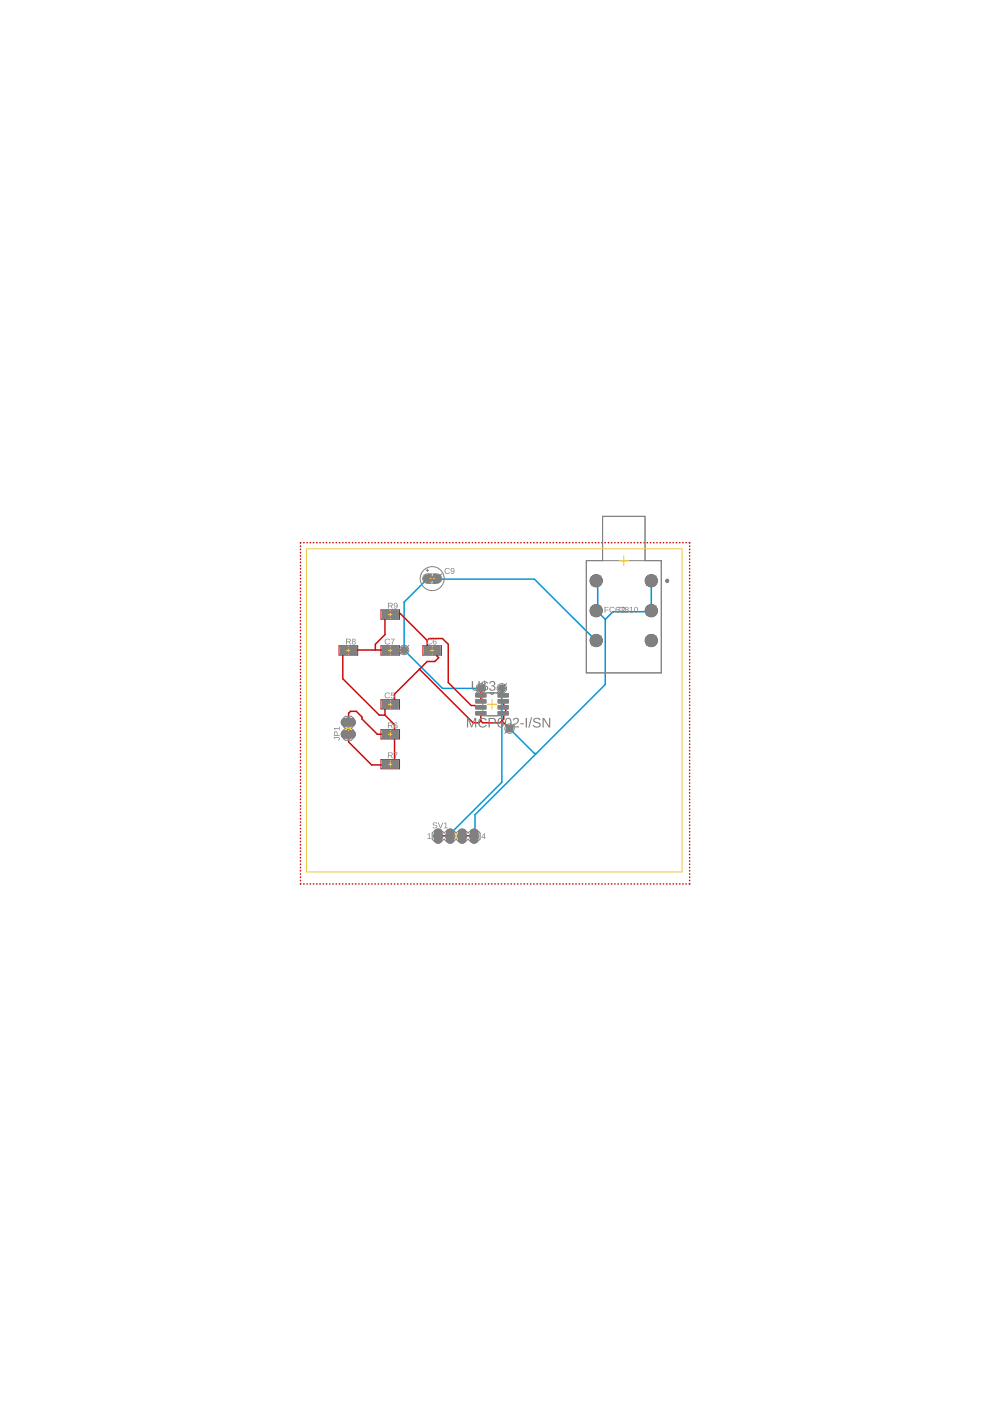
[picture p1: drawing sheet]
<svg xmlns="http://www.w3.org/2000/svg" width="210mm" height="297mm" viewBox="0 0 210 297" stroke-linecap="round" stroke-linejoin="round" font-family="sans-serif">
<circle cx="92.6" cy="122.7" r=".83" fill="#808080" stroke="#808080" stroke-width=".21"/>
<g fill="#808080" stroke="#808080" stroke-width=".21">
<circle cx="90.6" cy="122.7" r=".76"/>
<circle cx="138.1" cy="123.1" r="1.29"/>
<circle cx="138.1" cy="129.5" r="1.29"/>
<circle cx="138.1" cy="135.8" r="1.29"/>
<circle cx="126.4" cy="123.1" r="1.29"/>
<circle cx="126.4" cy="129.5" r="1.29"/>
<circle cx="126.4" cy="135.8" r="1.29"/>
<circle cx="108" cy="154.5" r=".68"/>
<circle cx="85.7" cy="137.8" r=".68"/>
<circle cx="101.9" cy="145.9" r=".68"/>
<circle cx="106.4" cy="145.9" r=".68"/>
</g>
<path d="M73.1 155.7h1.5M73.1 153.1h1.5M92.9 176.5v1.5M95.4 176.5v1.5M98 176.5v1.5M100.5 176.5v1.5" fill="none" stroke="#808080" stroke-width="1.7"/>
<path d="M90.6 122.7l-4.9 5v10.1l8.1 8.1h8.1M92.6 122.7l20.7 .1 13.1 13M126.4 123.1l.3 .1v6.1l-.3 .2 1.9 1.8M128.3 131.3v13.8l-27.6 27.6v4.5l-.2 .1M138.1 123.1v6.6h-8.1l-1.7 1.6M106.4 145.9v19.9l-11 11v.5M108 154.5l5.3 5.2h.4" fill="none" stroke="#0696d7" stroke-width=".32"/>
<circle cx="92.6" cy="122.7" r=".71" fill="#0dab76" stroke="#0dab76" stroke-width=".21"/>
<circle cx="92.6" cy="122.7" r=".4" fill="#fff" stroke="#000" stroke-width=".21"/>
<circle cx="90.6" cy="122.7" r=".66" fill="#0dab76" stroke="#0dab76" stroke-width=".21"/>
<circle cx="90.6" cy="122.7" r=".4" fill="#fff" stroke="#000" stroke-width=".21"/>
<circle cx="138.1" cy="123.1" r="1.21" fill="#0dab76" stroke="#0dab76" stroke-width=".21"/>
<circle cx="138.1" cy="123.1" r=".8" fill="#fff" stroke="#000" stroke-width=".21"/>
<circle cx="138.1" cy="129.5" r="1.21" fill="#0dab76" stroke="#0dab76" stroke-width=".21"/>
<circle cx="138.1" cy="129.5" r=".8" fill="#fff" stroke="#000" stroke-width=".21"/>
<circle cx="138.1" cy="135.8" r="1.21" fill="#0dab76" stroke="#0dab76" stroke-width=".21"/>
<circle cx="138.1" cy="135.8" r=".8" fill="#fff" stroke="#000" stroke-width=".21"/>
<circle cx="126.4" cy="123.1" r="1.21" fill="#0dab76" stroke="#0dab76" stroke-width=".21"/>
<circle cx="126.4" cy="123.1" r=".8" fill="#fff" stroke="#000" stroke-width=".21"/>
<circle cx="126.4" cy="129.5" r="1.21" fill="#0dab76" stroke="#0dab76" stroke-width=".21"/>
<circle cx="126.4" cy="129.5" r=".8" fill="#fff" stroke="#000" stroke-width=".21"/>
<circle cx="126.4" cy="135.8" r="1.21" fill="#0dab76" stroke="#0dab76" stroke-width=".21"/>
<circle cx="126.4" cy="135.8" r=".8" fill="#fff" stroke="#000" stroke-width=".21"/>
<path d="M73.1 155.7h1.5" fill="none" stroke="#0dab76" stroke-width="1.5"/>
<circle cx="73.9" cy="155.7" r=".51" fill="#fff" stroke="#000" stroke-width=".21"/>
<path d="M73.1 153.1h1.5" fill="none" stroke="#0dab76" stroke-width="1.5"/>
<circle cx="73.9" cy="153.1" r=".51" fill="#fff" stroke="#000" stroke-width=".21"/>
<path d="M92.9 176.5v1.5" fill="none" stroke="#0dab76" stroke-width="1.5"/>
<circle cx="92.9" cy="177.3" r=".51" fill="#fff" stroke="#000" stroke-width=".21"/>
<path d="M95.4 176.5v1.5" fill="none" stroke="#0dab76" stroke-width="1.5"/>
<circle cx="95.4" cy="177.3" r=".51" fill="#fff" stroke="#000" stroke-width=".21"/>
<path d="M98 176.5v1.5" fill="none" stroke="#0dab76" stroke-width="1.5"/>
<circle cx="98" cy="177.3" r=".51" fill="#fff" stroke="#000" stroke-width=".21"/>
<path d="M100.5 176.5v1.5" fill="none" stroke="#0dab76" stroke-width="1.5"/>
<circle cx="100.5" cy="177.3" r=".51" fill="#fff" stroke="#000" stroke-width=".21"/>
<circle cx="108" cy="154.5" r=".59" fill="#0dab76" stroke="#0dab76" stroke-width=".21"/>
<circle cx="108" cy="154.5" r=".38" fill="#fff" stroke="#000" stroke-width=".21"/>
<circle cx="85.7" cy="137.8" r=".59" fill="#0dab76" stroke="#0dab76" stroke-width=".21"/>
<circle cx="85.7" cy="137.8" r=".38" fill="#fff" stroke="#000" stroke-width=".21"/>
<circle cx="101.9" cy="145.9" r=".59" fill="#0dab76" stroke="#0dab76" stroke-width=".21"/>
<circle cx="101.9" cy="145.9" r=".38" fill="#fff" stroke="#000" stroke-width=".21"/>
<circle cx="106.4" cy="145.9" r=".59" fill="#0dab76" stroke="#0dab76" stroke-width=".21"/>
<circle cx="106.4" cy="145.9" r=".38" fill="#fff" stroke="#000" stroke-width=".21"/>
<g fill="#c90d0c" stroke="#c90d0c" stroke-width=".21">
<path d="M81.1 148.6h1.3v1.5h-1.3z"/>
<path d="M83 148.6h1.3v1.5h-1.3z"/>
<path d="M90 137.2h1.3v1.5h-1.3z"/>
<path d="M91.9 137.2h1.3v1.5h-1.3z"/>
<path d="M81.1 137.2h1.3v1.5h-1.3z"/>
<path d="M83 137.2h1.3v1.5h-1.3z"/>
<path d="M81.1 154.9h1.3v1.5h-1.3z"/>
<path d="M83 154.9h1.3v1.5h-1.3z"/>
<path d="M81.1 161.3h1.3v1.5h-1.3z"/>
<path d="M83 161.3h1.3v1.5h-1.3z"/>
<path d="M72.3 137.2h1.3v1.5h-1.3z"/>
<path d="M74.1 137.2h1.4v1.5h-1.4z"/>
<path d="M81.1 129.6h1.3v1.4h-1.3z"/>
<path d="M83 129.6h1.3v1.4h-1.3z"/>
<path d="M101 147.2h2v.5h-2z"/>
<path d="M101 148.4h2v.6h-2z"/>
<path d="M101 149.7h2v.5h-2z"/>
<path d="M101 151h2v.5h-2z"/>
<path d="M105.7 151h2v.5h-2z"/>
<path d="M105.7 149.7h2v.5h-2z"/>
<path d="M105.7 148.4h2v.6h-2z"/>
<path d="M105.7 147.2h2v.5h-2z"/>
</g>
<g fill="none" stroke="#c90d0c" stroke-width=".32">
<path d="M63.7 115.8h.1M63.7 116.4v.1M63.7 117.1v.1M63.7 117.8v.1M63.7 118.5v.1M63.7 119.2v.1M63.7 119.9v.1M63.8 115.1h-.1M64.4 115.1h.1M65.1 115.1h.1M65.8 115.1h.1M66.4 115.1h.1"/>
<path d="M67.1 115.1h.1M67.8 115.1h.1M68.5 115.1h.1M69.2 115.1h.1M69.9 115.1h.1M70.6 115.1h.1M71.3 115.1h.1M71.9 115.1h.1M72.6 115.1h.1M73.3 115.1h.1M74 115.1h.1M74.7 115.1h.1"/>
<path d="M75.4 115.1h.1M76.1 115.1h.1M76.8 115.1h.1M77.4 115.1h.1M78.1 115.1h.1M78.8 115.1h.1M79.5 115.1h.1M80.2 115.1h.1M80.9 115.1h.1M81.6 115.1h.1M82.3 115.1h.1M82.9 115.1h.1"/>
<path d="M83.6 115.1h.1M84.3 115.1h.1M85 115.1h.1M85.7 115.1h.1M86.4 115.1h.1M87.1 115.1h.1M87.8 115.1h.1M88.4 115.1h.1M89.1 115.1h.1M89.8 115.1h.1M90.5 115.1h.1M91.2 115.1h.1"/>
<path d="M91.9 115.1h.1M92.6 115.1h.1M93.2 115.1h.1M93.9 115.1h.1M94.6 115.1h.1M95.3 115.1h.1M96 115.1h.1M96.7 115.1h.1M97.4 115.1h.1M98 115.1h.1M98.7 115.1h.1M99.4 115.1h.1"/>
<path d="M100.1 115.1h.1M100.8 115.1h.1M101.5 115.1h.1M102.2 115.1h.1M102.9 115.1h.1M103.5 115.1h.1M104.2 115.1h.1M104.9 115.1h.1M105.6 115.1h.1M106.3 115.1h.1M107 115.1h.1M107.7 115.1h.1"/>
<path d="M108.4 115.1h.1M109.1 115.1h.1M109.7 115.1h.1M110.4 115.1h.1M111.1 115.1h.1M111.8 115.1h.1M112.5 115.1h.1M113.2 115.1h.1M113.9 115.1h.1M114.5 115.1h.1M115.2 115.1h.1M115.9 115.1h.1"/>
<path d="M116.6 115.1h.1M117.3 115.1h.1M118 115.1h.1M118.7 115.1h.1M119.3 115.1h.1M120 115.1h.1M120.7 115.1h.1M121.4 115.1h.1M122.1 115.1h.1M122.8 115.1h.1M123.5 115.1h.1M124.2 115.1h.1"/>
<path d="M124.8 115.1h.1M125.5 115.1h.1M126.2 115.1h.1M126.9 115.1h.1M127.6 115.1h.1M128.3 115.1h.1M129 115.1h.1M129.6 115.1h.1M130.3 115.1h.1M131 115.1h.1M131.7 115.1h.1M132.4 115.1h.1"/>
<path d="M133.1 115.1h.1M133.8 115.1h.1M134.5 115.1h.1M135.1 115.1h.1M135.8 115.1h.1M136.5 115.1h.1M137.2 115.1h.1M137.9 115.1h.1M138.6 115.1h.1M139.3 115.1h.1M140 115.1h.1M140.7 115.1h.1"/>
<path d="M141.3 115.1h.1M142 115.1h.1M142.7 115.1h.1M143.4 115.1h.1M144.1 115.1h.1M144.8 115.1h.1M145.5 115.1h.1M146.1 115.1h.1M146.2 115.8h.1M146.2 116.4v.1M146.2 117.1v.1M146.2 117.8v.1"/>
<path d="M146.2 118.5v.1M146.2 119.2v.1M146.2 119.9v.1M63.7 120.6h.1M63.7 121.3h.1M63.7 121.9v.1M63.7 122.6v.1M63.7 123.3v.1M63.7 124v.1M63.7 124.7v.1M63.7 125.4v.1M63.7 126.1v.1"/>
<path d="M63.7 126.8v.1M63.7 127.5h.1M63.7 128.1v.1M63.7 128.8v.1M63.7 129.5v.1M63.7 130.2v.1M63.7 130.9v.1M63.7 131.6v.1M63.7 132.3v.1M63.7 133h.1M63.7 133.6v.1M63.7 134.3v.1"/>
<path d="M63.7 135v.1M63.7 135.7v.1M63.7 136.4v.1M63.7 137.1v.1M63.7 137.8v.1M63.7 138.5v.1M63.7 139.1v.1M63.7 139.8v.1M72.9 137.9l-.2 .3v5.7l7.7 7.7h1.2M74.8 137.9l6.4-.1 .4-.4 .4 .4-.2 .1M81.8 130.3l-.2 .2v4.1l-2 2v1.2M83.7 130.3l.4-.2h.8l5.7 5.7"/>
<path d="M85.7 137.8l-2 .1M90.6 135.8l.1 2.1M90.6 135.8l.4-.4h2.8l1.2 1.2v8.1l4.9 4.9h.8l.4 .4h.9M92.6 137.9v-.1l.4 .4-.4 .4v.4l.4 .4-.8 .9h-1.6l-1.7 1.6M146.2 120.6h.1M146.2 121.3h.1M146.2 121.9v.1M146.2 122.6v.1M146.2 123.3v.1M146.2 124v.1M146.2 124.7v.1M146.2 125.4v.1"/>
<path d="M146.2 126.1v.1M146.2 126.8v.1M146.2 127.5h.1M146.2 128.1v.1M146.2 128.8v.1M146.2 129.5v.1M146.2 130.2v.1M146.2 130.9v.1M146.2 131.6v.1M146.2 132.3v.1M146.2 133h.1M146.2 133.6v.1"/>
<path d="M146.2 134.3v.1M146.2 135v.1M146.2 135.7v.1M146.2 136.4v.1M146.2 137.1v.1M146.2 137.8v.1M146.2 138.5v.1M146.2 139.1v.1M146.2 139.8v.1M63.7 140.5v.1M63.7 141.2v.1M63.7 141.9v.1"/>
<path d="M63.7 142.6v.1M63.7 143.3v.1M63.7 144v.1M63.7 144.7h.1M63.7 145.4h.1M63.7 146v.1M63.7 146.7v.1M63.7 147.4v.1M63.7 148.1v.1M63.7 148.8v.1M63.7 149.5v.1M63.7 150.2h.1"/>
<path d="M63.7 150.9h.1M63.7 151.6h.1M63.7 152.2v.1M63.7 152.9v.1M63.7 153.6v.1M63.7 154.3v.1M63.7 155v.1M63.7 155.7h.1M63.7 156.4h.1M63.7 157.1h.1M63.7 157.7v.1M63.7 158.4v.1"/>
<path d="M63.7 159.1v.1M63.7 159.8v.1M73.9 155.7v1.6l4.9 4.9h2.8l.2-.2M73.9 153.1v.1l.4-.4-.4-.4v-1.2l.4-.4h1.2l1.3 1.2v.4l3.2 3.3h1.8M81.6 151.6l2.1 2v8.4M81.8 149.3l-.2 .3v2M83.7 155.7h.1M88.9 141.9l-5.2 5.3v2.1M88.9 141.9l11.4 11.3h1.2l.4-.4M101.9 145.9l.1 2.8M102 151.2l-.1 1.6M102 147.4l-.1 .2"/>
<path d="M106.4 152.8l1.6 1.7M106.4 145.9v1.7l.3-.2M106.7 148.7l.1 .1v1.2M106.7 150h.1M106.8 150l.4 .4v.8M107.2 151.2l-.4 .4v.8l-.8 .8h-3.7l-.4-.4M107.2 151.2h-.5M146.2 140.5v.1M146.2 141.2v.1M146.2 141.9v.1M146.2 142.6v.1M146.2 143.3v.1"/>
<path d="M146.2 144v.1M146.2 144.7h.1M146.2 145.4h.1M146.2 146v.1M146.2 146.7v.1M146.2 147.4v.1M146.2 148.1v.1M146.2 148.8v.1M146.2 149.5v.1M146.2 150.2h.1M146.2 150.9h.1M146.2 151.6h.1"/>
<path d="M146.2 152.2v.1M146.2 152.9v.1M146.2 153.6v.1M146.2 154.3v.1M146.2 155v.1M146.2 155.7h.1M146.2 156.4h.1M146.2 157.1h.1M146.2 157.7v.1M146.2 158.4v.1M146.2 159.1v.1M146.2 159.8v.1"/>
<path d="M63.7 160.5v.1M63.7 161.2v.1M63.7 161.9h.1M63.7 162.6h.1M63.7 163.2v.1M63.7 163.9v.1M63.7 164.6v.1M63.7 165.3v.1M63.7 166v.1M63.7 166.7v.1M63.7 167.4h.1M63.7 168.1h.1"/>
<path d="M63.7 168.8h.1M63.7 169.4v.1M63.7 170.1v.1M63.7 170.8v.1M63.7 171.5v.1M63.7 172.2v.1M63.7 172.9v.1M63.7 173.6v.1M63.7 174.3h.1M63.7 174.9v.1M63.7 175.6v.1M63.7 176.3v.1"/>
<path d="M63.7 177v.1M63.7 177.7v.1M63.7 178.4v.1M63.7 179.1v.1M63.7 179.8v.1M92.9 177.3h2.5M98 177.3h2.5M146.2 160.5v.1M146.2 161.2v.1M146.2 161.9h.1M146.2 162.6h.1M146.2 163.2v.1"/>
<path d="M146.2 163.9v.1M146.2 164.6v.1M146.2 165.3v.1M146.2 166v.1M146.2 166.7v.1M146.2 167.4h.1M146.2 168.1h.1M146.2 168.8h.1M146.2 169.4v.1M146.2 170.1v.1M146.2 170.8v.1M146.2 171.5v.1"/>
<path d="M146.2 172.2v.1M146.2 172.9v.1M146.2 173.6v.1M146.2 174.3h.1M146.2 174.9v.1M146.2 175.6v.1M146.2 176.3v.1M146.2 177v.1M146.2 177.7v.1M146.2 178.4v.1M146.2 179.1v.1M146.2 179.8v.1"/>
<path d="M63.7 180.4v.1M63.7 181.1v.1M63.7 181.8v.1M63.7 182.5v.1M63.7 183.2v.1M63.7 183.9v.1M63.7 184.6v.1M63.7 185.3v.1M63.7 185.9v.1M63.7 186.6v.1M63.7 187.3l.1 .1M64.4 187.4h.1"/>
<path d="M65.1 187.4h.1M65.8 187.4h.1M66.4 187.4h.1M67.1 187.4h.1M67.8 187.4h.1M68.5 187.4h.1M69.2 187.4h.1M69.9 187.4h.1M70.6 187.4h.1M71.3 187.4h.1M71.9 187.4h.1M72.6 187.4h.1"/>
<path d="M73.3 187.4h.1M74 187.4h.1M74.7 187.4h.1M75.4 187.4h.1M76.1 187.4h.1M76.8 187.4h.1M77.4 187.4h.1M78.1 187.4h.1M78.8 187.4h.1M79.5 187.4h.1M80.2 187.4h.1M80.9 187.4h.1"/>
<path d="M81.6 187.4h.1M82.3 187.4h.1M82.9 187.4h.1M83.6 187.4h.1M84.3 187.4h.1M85 187.4h.1M85.7 187.4h.1M86.4 187.4h.1M87.1 187.4h.1M87.8 187.4h.1M88.4 187.4h.1M89.1 187.4h.1"/>
<path d="M89.8 187.4h.1M90.5 187.4h.1M91.2 187.4h.1M91.9 187.4h.1M92.6 187.4h.1M93.2 187.4h.1M93.9 187.4h.1M94.6 187.4h.1M95.3 187.4h.1M96 187.4h.1M96.7 187.4h.1M97.4 187.4h.1"/>
<path d="M98 187.4h.1M98.7 187.4h.1M99.4 187.4h.1M100.1 187.4h.1M100.8 187.4h.1M101.5 187.4h.1M102.2 187.4h.1M102.9 187.4h.1M103.5 187.4h.1M104.2 187.4h.1M104.9 187.4h.1M105.6 187.4h.1"/>
<path d="M106.3 187.4h.1M107 187.4h.1M107.7 187.4h.1M108.4 187.4h.1M109.1 187.4h.1M109.7 187.4h.1M110.4 187.4h.1M111.1 187.4h.1M111.8 187.4h.1M112.5 187.4h.1M113.2 187.4h.1M113.9 187.4h.1"/>
<path d="M114.5 187.4h.1M115.2 187.4h.1M115.9 187.4h.1M116.6 187.4h.1M117.3 187.4h.1M118 187.4h.1M118.7 187.4h.1M119.3 187.4h.1M120 187.4h.1M120.7 187.4h.1M121.4 187.4h.1M122.1 187.4h.1"/>
<path d="M122.8 187.4h.1M123.5 187.4h.1M124.2 187.4h.1M124.8 187.4h.1M125.5 187.4h.1M126.2 187.4h.1M126.9 187.4h.1M127.6 187.4h.1M128.3 187.4h.1M129 187.4h.1M129.6 187.4h.1M130.3 187.4h.1"/>
<path d="M131 187.4h.1M131.7 187.4h.1M132.4 187.4h.1M133.1 187.4h.1M133.8 187.4h.1M134.5 187.4h.1M135.1 187.4h.1M135.8 187.4h.1M136.5 187.4h.1M137.2 187.4h.1M137.9 187.4h.1M138.6 187.4h.1"/>
<path d="M139.3 187.4h.1M140 187.4h.1M140.7 187.4h.1M141.3 187.4h.1M142 187.4h.1M142.7 187.4h.1M143.4 187.4h.1M144.1 187.4h.1M144.8 187.4h.1M145.5 187.4h.1M146.2 187.3l-.1 .1M146.2 180.4v.1"/>
<path d="M146.2 181.1v.1M146.2 181.8v.1M146.2 182.5v.1M146.2 183.2v.1M146.2 183.9v.1M146.2 184.6v.1M146.2 185.3v.1M146.2 185.9v.1M146.2 186.6v.1"/>
</g>
<circle cx="92.6" cy="122.7" r=".71" fill="#0dab76" stroke="#0dab76" stroke-width=".21"/>
<circle cx="92.6" cy="122.7" r=".4" fill="#fff" stroke="#000" stroke-width=".21"/>
<circle cx="90.6" cy="122.7" r=".66" fill="#0dab76" stroke="#0dab76" stroke-width=".21"/>
<circle cx="90.6" cy="122.7" r=".4" fill="#fff" stroke="#000" stroke-width=".21"/>
<circle cx="138.1" cy="123.1" r="1.21" fill="#0dab76" stroke="#0dab76" stroke-width=".21"/>
<circle cx="138.1" cy="123.1" r=".8" fill="#fff" stroke="#000" stroke-width=".21"/>
<circle cx="138.1" cy="129.5" r="1.21" fill="#0dab76" stroke="#0dab76" stroke-width=".21"/>
<circle cx="138.1" cy="129.5" r=".8" fill="#fff" stroke="#000" stroke-width=".21"/>
<circle cx="138.1" cy="135.8" r="1.21" fill="#0dab76" stroke="#0dab76" stroke-width=".21"/>
<circle cx="138.1" cy="135.8" r=".8" fill="#fff" stroke="#000" stroke-width=".21"/>
<circle cx="126.4" cy="123.1" r="1.21" fill="#0dab76" stroke="#0dab76" stroke-width=".21"/>
<circle cx="126.4" cy="123.1" r=".8" fill="#fff" stroke="#000" stroke-width=".21"/>
<circle cx="126.4" cy="129.5" r="1.21" fill="#0dab76" stroke="#0dab76" stroke-width=".21"/>
<circle cx="126.4" cy="129.5" r=".8" fill="#fff" stroke="#000" stroke-width=".21"/>
<circle cx="126.4" cy="135.8" r="1.21" fill="#0dab76" stroke="#0dab76" stroke-width=".21"/>
<circle cx="126.4" cy="135.8" r=".8" fill="#fff" stroke="#000" stroke-width=".21"/>
<path d="M73.1 155.7h1.5" fill="none" stroke="#0dab76" stroke-width="1.5"/>
<circle cx="73.9" cy="155.7" r=".51" fill="#fff" stroke="#000" stroke-width=".21"/>
<path d="M73.1 153.1h1.5" fill="none" stroke="#0dab76" stroke-width="1.5"/>
<circle cx="73.9" cy="153.1" r=".51" fill="#fff" stroke="#000" stroke-width=".21"/>
<path d="M92.9 176.5v1.5" fill="none" stroke="#0dab76" stroke-width="1.5"/>
<circle cx="92.9" cy="177.3" r=".51" fill="#fff" stroke="#000" stroke-width=".21"/>
<path d="M95.4 176.5v1.5" fill="none" stroke="#0dab76" stroke-width="1.5"/>
<circle cx="95.4" cy="177.3" r=".51" fill="#fff" stroke="#000" stroke-width=".21"/>
<path d="M98 176.5v1.5" fill="none" stroke="#0dab76" stroke-width="1.5"/>
<circle cx="98" cy="177.3" r=".51" fill="#fff" stroke="#000" stroke-width=".21"/>
<path d="M100.5 176.5v1.5" fill="none" stroke="#0dab76" stroke-width="1.5"/>
<circle cx="100.5" cy="177.3" r=".51" fill="#fff" stroke="#000" stroke-width=".21"/>
<circle cx="108" cy="154.5" r=".59" fill="#0dab76" stroke="#0dab76" stroke-width=".21"/>
<circle cx="108" cy="154.5" r=".38" fill="#fff" stroke="#000" stroke-width=".21"/>
<circle cx="85.7" cy="137.8" r=".59" fill="#0dab76" stroke="#0dab76" stroke-width=".21"/>
<circle cx="85.7" cy="137.8" r=".38" fill="#fff" stroke="#000" stroke-width=".21"/>
<circle cx="101.9" cy="145.9" r=".59" fill="#0dab76" stroke="#0dab76" stroke-width=".21"/>
<circle cx="101.9" cy="145.9" r=".38" fill="#fff" stroke="#000" stroke-width=".21"/>
<circle cx="106.4" cy="145.9" r=".59" fill="#0dab76" stroke="#0dab76" stroke-width=".21"/>
<circle cx="106.4" cy="145.9" r=".38" fill="#fff" stroke="#000" stroke-width=".21"/>
<path d="M71.9 136.9h3.9v2h-3.9zM80.8 129.3h3.9v2h-3.9zM80.8 136.9h3.9v2h-3.9zM89.7 136.9h3.9v2h-3.9zM80.8 148.4h3.9v1.9h-3.9zM80.8 154.7h3.9v2h-3.9zM80.8 161.1h3.9v1.9h-3.9z" fill="none" stroke="#c90d0c" stroke-width=".21"/>
<g fill="#808080" stroke="#808080" stroke-width=".21">
<path d="M81 148.5h1.5v1.7h-1.5z"/>
<path d="M83 148.5h1.4v1.7h-1.4z"/>
<path d="M89.9 137.1h1.5v1.7h-1.5z"/>
<path d="M91.8 137.1h1.5v1.7h-1.5z"/>
<path d="M81 137.1h1.5v1.7h-1.5z"/>
<path d="M83 137.1h1.4v1.7h-1.4z"/>
<path d="M81 154.8h1.5v1.7h-1.5z"/>
<path d="M83 154.8h1.4v1.7h-1.4z"/>
<path d="M81 161.2h1.5v1.7h-1.5z"/>
<path d="M83 161.2h1.4v1.7h-1.4z"/>
<path d="M72.2 137.1h1.5v1.7h-1.5z"/>
<path d="M74.1 137.1h1.4v1.7h-1.4z"/>
<path d="M81 129.5h1.5v1.6h-1.5z"/>
<path d="M83 129.5h1.4v1.6h-1.4z"/>
<path d="M100.9 147h2.2v.8h-2.2z"/>
<path d="M100.9 148.3h2.2v.8h-2.2z"/>
<path d="M100.9 149.6h2.2v.7h-2.2z"/>
<path d="M100.9 150.9h2.2v.7h-2.2z"/>
<path d="M105.6 150.9h2.2v.7h-2.2z"/>
<path d="M105.6 149.6h2.2v.7h-2.2z"/>
<path d="M105.6 148.3h2.2v.8h-2.2z"/>
<path d="M105.6 147h2.2v.8h-2.2z"/>
<path d="M81.1 148.6h1.3v1.5h-1.3z"/>
<path d="M83 148.6h1.3v1.5h-1.3z"/>
<path d="M90 137.2h1.3v1.5h-1.3z"/>
<path d="M91.9 137.2h1.3v1.5h-1.3z"/>
<path d="M81.1 137.2h1.3v1.5h-1.3z"/>
<path d="M83 137.2h1.3v1.5h-1.3z"/>
<path d="M81.1 154.9h1.3v1.5h-1.3z"/>
<path d="M83 154.9h1.3v1.5h-1.3z"/>
<path d="M81.1 161.3h1.3v1.5h-1.3z"/>
<path d="M83 161.3h1.3v1.5h-1.3z"/>
<path d="M72.3 137.2h1.3v1.5h-1.3z"/>
<path d="M74.1 137.2h1.4v1.5h-1.4z"/>
<path d="M81.1 129.6h1.3v1.4h-1.3z"/>
<path d="M83 129.6h1.3v1.4h-1.3z"/>
<path d="M101 147.2h2v.5h-2z"/>
<path d="M101 148.4h2v.6h-2z"/>
<path d="M101 149.7h2v.5h-2z"/>
<path d="M101 151h2v.5h-2z"/>
<path d="M105.7 151h2v.5h-2z"/>
<path d="M105.7 149.7h2v.5h-2z"/>
<path d="M105.7 148.4h2v.6h-2z"/>
<path d="M105.7 147.2h2v.5h-2z"/>
<path d="M82.6 148.9h.2v.8h-.2z"/>
<path d="M91.5 137.5h.2v.8h-.2z"/>
<path d="M82.6 137.5h.2v.8h-.2z"/>
<path d="M82.5 155.2h.4v1h-.4z"/>
<path d="M82.5 161.5h.4v1h-.4z"/>
<path d="M73.7 137.4h.3v1h-.3z"/>
<path d="M82.5 129.8h.4v1h-.4z"/>
<circle cx="92.6" cy="122.7" r=".83"/>
</g>
<g fill="#808080" stroke="#808080" stroke-width=".21">
<circle cx="90.6" cy="122.7" r=".76"/>
<circle cx="138.1" cy="123.1" r="1.29"/>
<circle cx="138.1" cy="129.5" r="1.29"/>
<circle cx="138.1" cy="135.8" r="1.29"/>
<circle cx="126.4" cy="123.1" r="1.29"/>
<circle cx="126.4" cy="129.5" r="1.29"/>
<circle cx="126.4" cy="135.8" r="1.29"/>
<circle cx="108" cy="154.5" r=".68"/>
<circle cx="85.7" cy="137.8" r=".68"/>
<circle cx="101.9" cy="145.9" r=".68"/>
<circle cx="106.4" cy="145.9" r=".68"/>
</g>
<path d="M73.1 155.7h1.5M73.1 153.1h1.5M92.9 176.5v1.5M95.4 176.5v1.5M98 176.5v1.5M100.5 176.5v1.5" fill="none" stroke="#808080" stroke-width="1.7"/>
<g fill="none" stroke="#808080" stroke-width=".21">
<path d="M127.8 109.5h9v9.4h3.4v23.8h-15.9v-23.8h3.5zM90.4 120.9h.5M90.6 120.6v.6M73.2 154.4l-.6-.6v-1.3l.6-.6h1.3l.6 .6v1.3l-.6 .6M73.2 154.4l-.6 .6v1.3l.6 .7h1.3l.6-.7v-1.3l-.6-.6M73.2 154.4h1.3M91.6 176.6l.7-.6h1.2l.7 .6 .6-.6h1.3l.6 .6 .6-.6h1.3l.7 .6 .6-.6h1.3l.6 .6v1.3l-.6 .6h-1.3l-.6-.6-.7 .6h-1.3l-.6-.6-.6 .6h-1.3l-.6-.6-.7 .6h-1.2l-.7-.6z"/>
<circle cx="91.6" cy="122.7" r="2.54"/>
</g>
<g fill="#808080">
<path d="M90.7 176.9l.4-.2v1.1h.3v.1h-.8v-.1h.3v-1l-.2 .2z"/>
<path d="M102.6 176.7h.2v.8h.2l-.2 .1v.3h-.1v-.3h-.6zM102.7 176.8l-.5 .7h.5z"/>
</g>
<path d="M103.2 151.8h2.3M103.2 146.9h2.3M104 146.9l.3 .3 .2-.1 .1-.2" fill="none" stroke="#808080" stroke-width=".21"/>
<path d="M101.2 145.9l.2 .1v-.2h.1v.2l.3-.1v.2h-.3l.2 .2-.1 .1-.1-.2-.2 .2-.1-.1 .2-.2h-.2z" fill="#808080"/>
<g fill="none" stroke="#808080" stroke-width=".21">
<path d="M124.3 118.9h15.9v23.8h-15.9zM127.8 118.9v-9.4h9v9.4M73.4 138.6h.9M73.4 137.3h.9M82.3 129.7h.9M82.3 130.9h.9M82.4 137.2h.7M82.4 138.6h.7M90.1 122.7h.8M90.9 121.7h.5v2h-.5zM91.2 137.2h.8M91.3 138.6h.7"/>
<path d="M92.3 122.7h.9M82.3 155h.9M82.3 156.3h.9M82.4 148.7h.7M82.4 150h.7M102.4 146.9h3.9v4.9h-3.9zM102.4 147.2h-1.1v.5h1.1M102.4 148.4h-1.1v.5h1.1M102.4 149.7h-1.1v.5h1.1M102.4 151h-1.1v.5h1.1M104 146.9l.3 .3 .2-.1 .1-.2M106.3 147.2h1v.5h-1"/>
<path d="M106.3 148.4h1v.5h-1M106.3 149.7h1v.5h-1M106.3 151h1v.5h-1M82.3 161.4h.9M82.3 162.7h.9"/>
</g>
<g fill="#808080" stroke="#808080" stroke-width=".21">
<path d="M81.6 148.6h.8v1.5h-.8z"/>
<path d="M83.1 148.6h.8v1.5h-.8z"/>
<path d="M90.5 137.2h.8v1.4h-.8z"/>
<path d="M92 137.2h.8v1.4h-.8z"/>
<path d="M81.6 137.2h.8v1.4h-.8z"/>
<path d="M83.1 137.2h.8v1.4h-.8z"/>
<path d="M91.9 121.7h.5v2h-.5z"/>
<path d="M73.6 155.4h.5v.5h-.5z"/>
<path d="M73.6 152.9h.5v.5h-.5z"/>
<path d="M83.2 155h.6v1.4h-.6z"/>
<path d="M81.7 155h.6v1.4h-.6z"/>
<path d="M83.2 161.3h.6v1.4h-.6z"/>
<path d="M81.7 161.3h.6v1.4h-.6z"/>
<path d="M74.3 137.2h.6v1.4h-.6z"/>
<path d="M72.8 137.2h.6v1.4h-.6z"/>
<path d="M83.2 129.6h.6v1.4h-.6z"/>
<path d="M81.7 129.6h.6v1.4h-.6z"/>
<path d="M95.2 177h.5v.5h-.5z"/>
<path d="M92.6 177h.6v.5h-.6z"/>
<path d="M97.7 177h.5v.5h-.5z"/>
<path d="M100.3 177h.5v.5h-.5z"/>
</g>
<g fill="#808080">
<path d="M101.2 145.9l.2 .1v-.2h.1v.2l.3-.1v.2h-.3l.2 .2-.1 .1-.1-.2-.2 .2-.1-.1 .2-.2h-.2z"/>
<path d="M81.7 147l.6-.2 .4 .3-.2 .1a.46 .46 0 0 0-.7-.1 .46 .46 0 0 0 .1 .7 .46 .46 0 0 0 .7-.1l.1 .1a.63 .63 0 0 1-.9 .1 .63 .63 0 0 1-.1-.9zM82.9 146.8h.7v.2h-.6v.4a.42 .42 0 0 1 .6 .2 .42 .42 0 0 1-.2 .5 .42 .42 0 0 1-.6-.3l.4 .2a.28 .28 0 0 0 .3-.4 .28 .28 0 0 0-.5-.1h-.1z"/>
<path d="M90.6 135.6l.6-.2 .4 .3-.2 .1a.46 .46 0 0 0-.7-.1 .46 .46 0 0 0 .1 .7 .46 .46 0 0 0 .6-.1h.2a.63 .63 0 0 1-1 .2 .63 .63 0 0 1 0-.9zM91.8 135.6l.4-.2 .3 .3-.4-.1-.2 .4a.42 .42 0 0 1 .6 .2 .42 .42 0 0 1-.3 .6 .42 .42 0 0 1-.5-.6zM91.9 136.2a.26 .26 0 0 0 .5 0 .26 .26 0 0 0-.5 0z"/>
<path d="M81.7 135.6l.6-.2 .4 .3-.2 .1a.46 .46 0 0 0-.7-.1 .46 .46 0 0 0 .1 .7 .46 .46 0 0 0 .7-.1h.1a.63 .63 0 0 1-.9 .2 .63 .63 0 0 1-.1-.9zM82.9 135.4h.8l-.5 1.2h-.1v-.3l.4-.7h-.6z"/>
<path d="M94.4 120.6l.6-.2 .4 .3-.2 .1a.46 .46 0 0 0-.7-.1 .46 .46 0 0 0 .1 .7 .46 .46 0 0 0 .7-.1l.1 .1a.63 .63 0 0 1-1 .1 .63 .63 0 0 1 0-.9zM95.6 120.5a.6 .6 0 0 1 .8 .4 .6 .6 0 0 1-.3 .7l-.3 .1-.2-.3 .4 .1 .2-.4a.39 .39 0 0 1-.6 0 .39 .39 0 0 1 0-.6zM95.6 120.9a.3 .3 0 0 0 .6 0 .3 .3 0 0 0-.6 0z"/>
</g>
<circle cx="141.5" cy="123.1" r=".36" fill="#808080" stroke="#808080" stroke-width=".21"/>
<g fill="#808080">
<path d="M131.1 128.7h.4v1l-.2 .2h-.3l-.2-.3h.1a.2 .2 0 0 0 .3 .2 .2 .2 0 0 0 .1-.3v-.7h-.2zM131.9 128.7a.42 .42 0 0 1 .6 .2 .42 .42 0 0 1-.4 .6l-.2 .3h.6v.1h-.8l.5-.7a.24 .24 0 0 0 .1-.4 .24 .24 0 0 0-.4 .2h-.2z"/>
<path d="M70.8 156.3l1.1 .1 .1 .4-.3 .2v-.2a.2 .2 0 0 0 .2-.2 .2 .2 0 0 0-.2-.2h-.8v.3h-.1zM70.9 155.2l.3-.2 .3 .2 .1 .6h.4v.2h-1.2zM71 155.2l-.1 .6h.5v-.5zM70.8 154.4h1.1v-.3h.1v.7h-.1v-.3h-.9l.2 .3h-.2z"/>
<path d="M82.3 153.2h.5a.35 .35 0 0 1 .5 .3 .35 .35 0 0 1-.3 .4l.3 .5h-.2l-.3-.5h-.4v.5h-.1zM82.4 153.3v.5h.4a.23 .23 0 0 0 .3-.3 .23 .23 0 0 0-.3-.2zM83.6 153.3l.3-.1 .4 .2-.5-.1-.2 .5a.42 .42 0 0 1 .7 .2 .42 .42 0 0 1-.4 .5 .42 .42 0 0 1-.4-.5zM83.6 154a.26 .26 0 0 0 .5 0 .26 .26 0 0 0-.5 0z"/>
<path d="M82.3 159.5h.5a.35 .35 0 0 1 .5 .3 .35 .35 0 0 1-.3 .4l.3 .6h-.2l-.3-.5h-.4v.5h-.1zM82.4 159.7v.4h.4a.23 .23 0 0 0 .3-.2 .23 .23 0 0 0-.3-.2zM83.5 159.5h.8l-.4 1.3h-.2l.1-.4 .3-.7h-.6z"/>
<path d="M73.4 135.4h.5a.35 .35 0 0 1 .5 .3 .35 .35 0 0 1-.3 .4l.3 .5h-.2l-.3-.5h-.4v.5h-.1zM73.5 135.6v.4h.4a.23 .23 0 0 0 .3-.2 .23 .23 0 0 0-.3-.2zM74.7 135.5a.36 .36 0 0 1 .6-.1 .36 .36 0 0 1-.1 .6 .35 .35 0 0 1 .1 .5 .35 .35 0 0 1-.6 0 .35 .35 0 0 1 .1-.5l-.2-.2zM74.8 135.7a.23 .23 0 0 0 .4 0 .23 .23 0 0 0-.4 0zM74.7 136.3a.3 .3 0 0 0 .6 0 .3 .3 0 0 0-.6 0z"/>
<path d="M82.3 127.8h.5a.35 .35 0 0 1 .5 .3 .35 .35 0 0 1-.3 .4l.3 .5h-.2l-.3-.5h-.4v.5h-.1zM82.4 127.9v.5h.4a.23 .23 0 0 0 .3-.2 .23 .23 0 0 0-.3-.3zM83.6 127.9a.6 .6 0 0 1 .8 .3 .6 .6 0 0 1-.4 .8h-.3l-.2-.2 .5 .1 .1-.5a.39 .39 0 0 1-.6 .1 .39 .39 0 0 1 .1-.6zM83.6 128.2a.27 .27 0 0 0 .5 0 .27 .27 0 0 0-.5 0z"/>
<path d="M91.9 174.5l.5-.1 .3 .3h-.2a.28 .28 0 0 0-.3-.2 .28 .28 0 0 0-.2 .3 .51 .51 0 0 1 .5 .2 .51 .51 0 0 1 .1 .5l-.2 .1a.55 .55 0 0 1-.7-.3h.2a.33 .33 0 0 0 .4 .2 .33 .33 0 0 0 .2-.3l-.5-.2a.3 .3 0 0 1-.2-.3 .3 .3 0 0 1 .1-.2zM92.8 174.4h.2l.4 1.1 .4-1.1h.2l-.5 1.2h-.2zM94.2 174.6l.4-.2v1.1h.3v.1h-.8v-.1h.3v-1l-.2 .2z"/>
<path d="M100 144.4h.3v1.3a.56 .56 0 0 0 .6 .5 .56 .56 0 0 0 .5-.5v-1.3h.3v1.3a.84 .84 0 0 1-.8 .8 .84 .84 0 0 1-.9-.8zM102.2 144.6l.5-.1v-.2l.6 .3 .2 .3-.3 .1-.3-.3v.6a.57 .57 0 0 1 .6 .6 .57 .57 0 0 1-.6 .5v.2h-.2v-.2a.65 .65 0 0 1-.7-.5l.2-.1 .2 .3 .3 .1v-.7a.53 .53 0 0 1-.6-.3 .53 .53 0 0 1 .1-.6zM102.9 145.5v.7a.34 .34 0 0 0 .4-.3 .34 .34 0 0 0-.4-.4zM102.3 144.8v.3l.4 .2v-.6zM103.9 144.5a.58 .58 0 0 1 .9 0 .58 .58 0 0 1-.2 .9 .57 .57 0 0 1 .4 .8 .57 .57 0 0 1-.8 .3l-.5-.4v-.2h.2a.41 .41 0 0 0 .6 .4 .41 .41 0 0 0 .2-.7l-.5-.1v-.2a.39 .39 0 0 0 .5-.2 .39 .39 0 0 0-.2-.5 .39 .39 0 0 0-.5 .3h-.3z"/>
<path d="M128.2 128.7h.9v.1h-.7v.5h.6v.1h-.6v.5h-.2zM129.4 128.8l.6-.1 .3 .3h-.1a.46 .46 0 0 0-.7 0 .46 .46 0 0 0 0 .7 .46 .46 0 0 0 .7-.2l.1 .1a.63 .63 0 0 1-.9 .2 .63 .63 0 0 1 0-1zM130.6 128.8l.3-.1 .4 .2-.5-.1-.1 .5a.42 .42 0 0 1 .6 .1 .42 .42 0 0 1-.4 .6 .42 .42 0 0 1-.4-.5zM130.6 129.5a.3 .3 0 0 0 .6 0 .3 .3 0 0 0-.6 0zM131.5 128.7h.8l-.4 1.2h-.2l.1-.3 .3-.8h-.6zM132.6 128.7a.36 .36 0 0 1 .6 0 .36 .36 0 0 1-.1 .6 .35 .35 0 0 1 0 .5 .35 .35 0 0 1-.5 0 .35 .35 0 0 1 .1-.5l-.2-.2zM132.7 129a.23 .23 0 0 0 .4 0 .23 .23 0 0 0-.4 0zM132.6 129.6a.25 .25 0 0 0 .5 0 .25 .25 0 0 0-.5 0zM133.5 128.9l.5-.2v1.1h.3v.1h-.8v-.1h.3v-1l-.3 .2zM134.5 128.8a.57 .57 0 0 1 .8 .2 .57 .57 0 0 1-.1 .8 .57 .57 0 0 1-.8-.2 .57 .57 0 0 1 .1-.8zM134.7 128.8a.53 .53 0 0 0-.2 .6 .53 .53 0 0 0 .5 .4 .53 .53 0 0 0 .2-.6 .53 .53 0 0 0-.5-.4z"/>
<path d="M99 152.2h.4l.6 1.7 .6-1.7h.4v2h-.3v-1.7l-.6 1.7h-.2l-.7-1.7 .1 1.7h-.3zM101.6 152.5a1.01 1.01 0 0 1 1.6 .2l-.3 .1a.75 .75 0 0 0-1-.2 .75 .75 0 0 0-.2 1l.5 .4a.7 .7 0 0 0 .8-.4l.2 .1a1.04 1.04 0 0 1-1.5 .3 1.04 1.04 0 0 1-.1-1.5zM103.6 152.2h.8a.62 .62 0 0 1 .7 .6 .62 .62 0 0 1-.6 .6h-.6v.8h-.3zM103.9 152.4v.8h.8a.41 .41 0 0 0 0-.7zM105.8 152.3l.2-.1a.59 .59 0 0 1 .8 .4l-.8-.2-.3 .8a.65 .65 0 0 1 1 .1 .65 .65 0 0 1-.3 1 .65 .65 0 0 1-.9-.5v-.9zM105.7 153.6a.43 .43 0 0 0 .8 0 .43 .43 0 0 0-.8 0zM107.4 152.3a.76 .76 0 0 1 .8 .1 .76 .76 0 0 1 .3 .8 .76 .76 0 0 1-.7 1.1 .76 .76 0 0 1-.7-1.1v-.6zM107.6 152.4a1.38 1.38 0 0 0 0 1.6 .56 .56 0 0 0 .5-.2 .56 .56 0 0 0 .1-.6v-.5a.39 .39 0 0 0-.6-.3zM108.9 152.3a.65 .65 0 0 1 1.1 .2 .65 .65 0 0 1-.4 .9l-.6 .6h1.1v.2h-1.4l.1-.3 .6-.6a.45 .45 0 0 0 .4-.5 .45 .45 0 0 0-.7-.3l-.1 .2h-.3zM110.3 153.3h.8v.3h-.8zM111.5 152.2h.2v2h-.2zM112.6 152.1h.2l-.6 2.2h-.2zM113.1 152.4a.92 .92 0 0 1 1.5 .2l-.3 .1a.47 .47 0 0 0-.5-.4 .47 .47 0 0 0-.4 .6l.5 .2a.62 .62 0 0 1 .7 .6 .62 .62 0 0 1-.8 .6 .74 .74 0 0 1-.8-.5l.2-.1a.57 .57 0 0 0 .7 .4 .57 .57 0 0 0 .4-.6l-.4-.2a.65 .65 0 0 1-.7-.2 .65 .65 0 0 1-.1-.7zM115 152.2h.3l1.1 1.7v-1.7h.3v2h-.4l-1-1.7v1.7h-.3z"/>
</g>
<g fill="none" stroke="#afd134" stroke-width=".21">
<path d="M131.2 118.9h2.1M132.2 117.9v2M73.4 137.9h.9M73.9 137.5v.8M82.3 137.9h.8M82.3 130.3h.9M82.7 129.9v.8M82.7 137.5v.8M91.1 122.7h1.1M91.2 137.9h.8M91.6 122.1v1.1M91.6 137.5v.8"/>
<path d="M73.3 154.4h1.1M73.9 153.9v1.1M82.3 149.3h.8M82.3 155.7h.9M82.7 148.9v.8M82.7 155.3v.8M103.3 149.3h2M104.3 148.3v2M82.3 162h.9M82.7 161.6v.8M96.2 177.3h1M96.7 176.7v1.1"/>
</g>
<path d="M65 116.4h79.6v68.5h-79.6z" fill="none" stroke="#eec643" stroke-width=".21"/>
<g fill="none" stroke="#808080" stroke-width=".21">
<path d="M86.7 136.8l-2 2M91.6 121.7l-2 2M93.7 121.7l-2.1 2M127.4 122.1l-2 2M127.4 128.5l-2 2M127.4 134.8l-2 2M139.1 122.1l-2 2M139.1 128.5l-2 2M139.1 134.8l-2 2M74.9 154.7l-2.1 2M74.9 152.1l-2.1 2.1M103 144.9l-2.1 2.1"/>
<path d="M107.4 144.9l-2 2.1M109.1 153.5l-2.1 2M93.9 176.3l-2 2M96.5 176.3l-2.1 2M99 176.3l-2 2M101.5 176.3l-2 2"/>
<circle cx="85.7" cy="137.8" r=".99"/>
<circle cx="90.6" cy="122.7" r=".99"/>
<circle cx="92.6" cy="122.7" r=".99"/>
<circle cx="126.4" cy="123.1" r=".99"/>
<circle cx="126.4" cy="135.8" r=".99"/>
<circle cx="126.4" cy="129.5" r=".99"/>
<circle cx="138.1" cy="135.8" r=".99"/>
<circle cx="138.1" cy="123.1" r=".99"/>
<circle cx="138.1" cy="129.5" r=".99"/>
<circle cx="73.9" cy="155.7" r=".99"/>
<circle cx="73.9" cy="153.1" r=".99"/>
<circle cx="101.9" cy="145.9" r=".99"/>
<circle cx="106.4" cy="145.9" r=".99"/>
<circle cx="108" cy="154.5" r=".99"/>
<circle cx="92.9" cy="177.3" r=".99"/>
<circle cx="95.4" cy="177.3" r=".99"/>
<circle cx="98" cy="177.3" r=".99"/>
<circle cx="100.5" cy="177.3" r=".99"/>
</g>
</svg>
